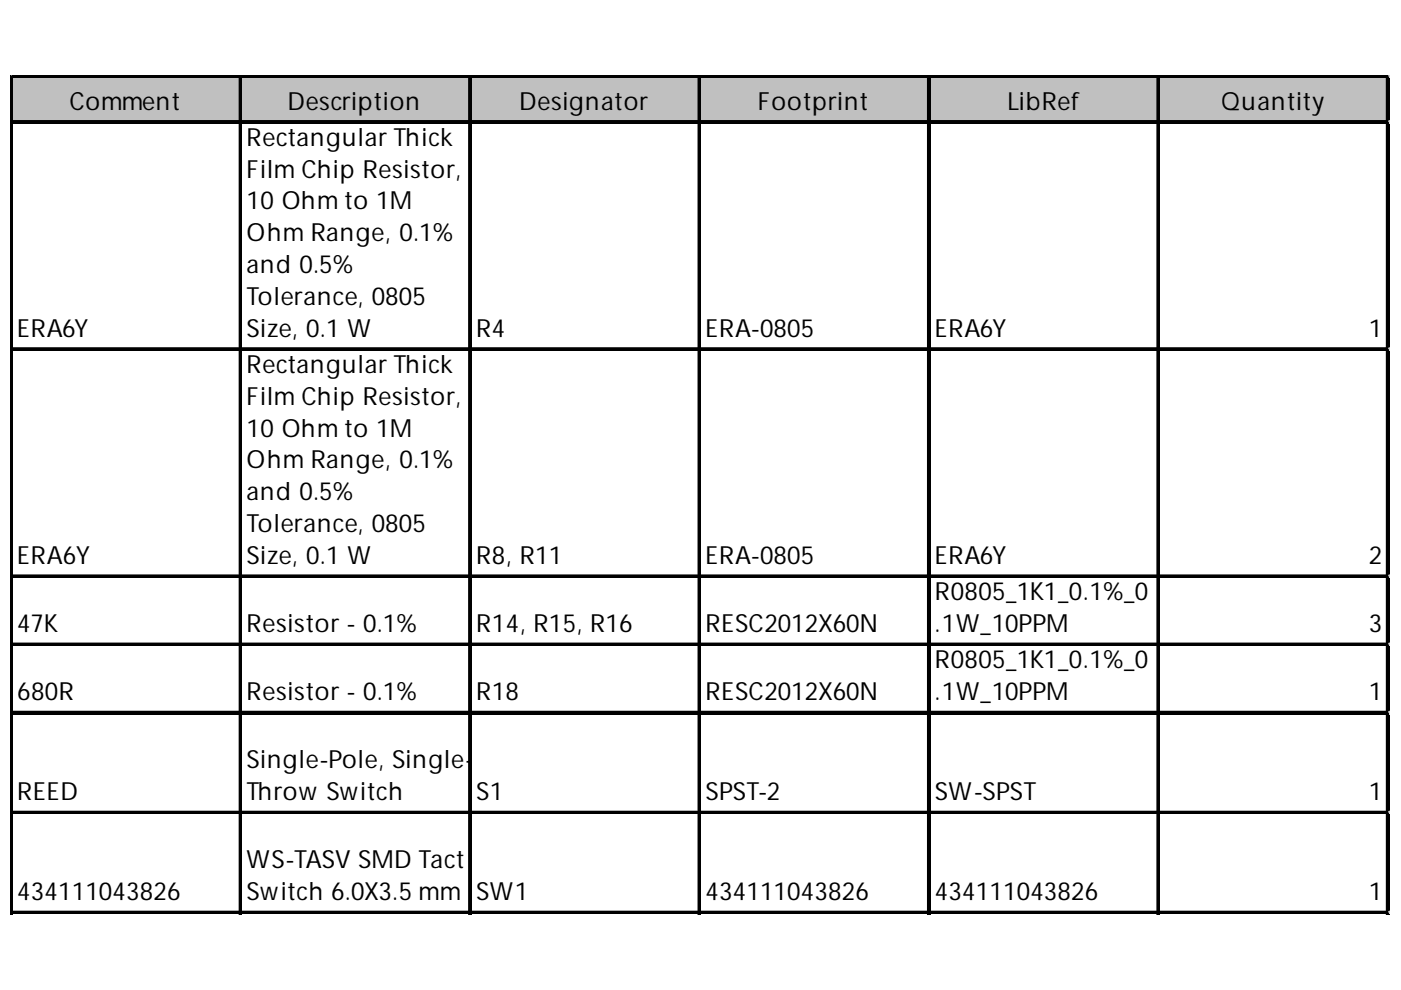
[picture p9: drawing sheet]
<svg xmlns="http://www.w3.org/2000/svg" width="297mm" height="210mm" viewBox="0 0 297 210" stroke-linecap="round" stroke-linejoin="round" font-family="sans-serif">
<defs><g id="words">
<g font-size="5.3">
<text x="14.7" y="23.2">Comment</text>
<text x="61" y="23.2">Description</text>
<text x="110.1" y="23.2">Designator</text>
<text x="160.7" y="23.2">Footprint</text>
<text x="213.6" y="23.2">LibRef</text>
<text x="258.9" y="23.2">Quantity</text>
<text x="52.3" y="30.9">Rectangular Thick</text>
<text x="52.3" y="37.7">Film Chip Resistor,</text>
<text x="52.3" y="44.4">10 Ohm to 1M</text>
<text x="52.3" y="51.2">Ohm Range, 0.1%</text>
<text x="52.3" y="57.9">and 0.5%</text>
<text x="52.3" y="64.6">Tolerance, 0805</text>
<text x="3.6" y="71.4">ERA6Y</text>
<text x="52.3" y="71.4">Size, 0.1 W</text>
<text x="100.9" y="71.4">R4</text>
<text x="149.6" y="71.4">ERA-0805</text>
<text x="198.2" y="71.4">ERA6Y</text>
<text x="290.2" y="71.4">1</text>
<text x="52.3" y="79.1">Rectangular Thick</text>
<text x="52.3" y="85.8">Film Chip Resistor,</text>
<text x="52.3" y="92.6">10 Ohm to 1M</text>
<text x="52.3" y="99.3">Ohm Range, 0.1%</text>
<text x="52.3" y="106.1">and 0.5%</text>
<text x="52.3" y="112.8">Tolerance, 0805</text>
<text x="3.6" y="119.6">ERA6Y</text>
<text x="52.3" y="119.6">Size, 0.1 W</text>
<text x="100.9" y="119.6">R8, R11</text>
<text x="149.6" y="119.6">ERA-0805</text>
<text x="198.2" y="119.6">ERA6Y</text>
<text x="290.2" y="119.6">2</text>
<text x="198.2" y="127.3">R0805_1K1_0.1%_0</text>
<text x="3.6" y="134">47K</text>
<text x="52.3" y="134">Resistor - 0.1%</text>
<text x="100.9" y="134">R14, R15, R16</text>
<text x="149.6" y="134">RESC2012X60N</text>
<text x="198.2" y="134">.1W_10PPM</text>
<text x="290.2" y="134">3</text>
<text x="198.2" y="141.7">R0805_1K1_0.1%_0</text>
<text x="3.6" y="148.5">680R</text>
<text x="52.3" y="148.5">Resistor - 0.1%</text>
<text x="100.9" y="148.5">R18</text>
<text x="149.6" y="148.5">RESC2012X60N</text>
<text x="198.2" y="148.5">.1W_10PPM</text>
<text x="290.2" y="148.5">1</text>
<text x="52.3" y="162.9">Single-Pole, Single-</text>
<text x="3.6" y="169.7">REED</text>
<text x="52.3" y="169.7">Throw Switch</text>
<text x="100.9" y="169.7">S1</text>
<text x="149.6" y="169.7">SPST-2</text>
<text x="198.2" y="169.7">SW-SPST</text>
<text x="290.2" y="169.7">1</text>
<text x="52.3" y="184.1">WS-TASV SMD Tact</text>
<text x="3.6" y="190.9">434111043826</text>
<text x="52.3" y="190.9">Switch 6.0X3.5 mm</text>
<text x="100.9" y="190.9">SW1</text>
<text x="149.6" y="190.9">434111043826</text>
<text x="198.2" y="190.9">434111043826</text>
<text x="290.2" y="190.9">1</text>
</g>
</g></defs>
<path d="M2.6 16.5h291.9v9.7h-291.9z" fill="#c0c0c0"/>
<g fill="none" stroke="#000" stroke-width=".48">
<path d="M2.2 16.1v177.7M2.7 16.1h291.8M50.8 16.5v177.3M99.5 16.5v177.3M148.1 16.5v177.3M196.8 16.5v177.3M245.4 16.5v177.3M294.1 16.5v177.3M2.7 25.7h291.8M2.7 73.9h291.8M2.7 122h291.8M2.7 136.5h291.8"/>
<path d="M2.7 150.9h291.8M2.7 172.1h291.8M2.7 193.3h291.8"/>
</g>
<g fill="#000">
<path d="M2.2 16.1h.5v177.7h-.5zM2.7 16.1h291.8v.4h-291.8zM50.8 16.5h.5v177.3h-.5zM99.5 16.5h.5v177.3h-.5zM148.1 16.5h.5v177.3h-.5zM196.8 16.5h.5v177.3h-.5zM245.4 16.5h.5v177.3h-.5zM294.1 16.5h.4v177.3h-.4zM2.7 25.7h291.8v.5h-291.8zM2.7 73.9h291.8v.4h-291.8zM2.7 122h291.8v.5h-291.8zM2.7 136.5h291.8v.5h-291.8z"/>
<path d="M2.7 150.9h291.8v.5h-291.8zM2.7 172.1h291.8v.5h-291.8zM2.7 193.3h291.8v.5h-291.8z"/>
</g>
<path d="M294.5 16.1h.1" fill="none" stroke="#d4d4d4" stroke-width=".48"/>
<path d="M294.5 16.1l.1 .4z" fill="#d4d4d4"/>
<path d="M294.5 25.7h.1" fill="none" stroke="#d4d4d4" stroke-width=".48"/>
<path d="M294.5 25.7l.1 .5z" fill="#d4d4d4"/>
<path d="M294.5 73.9h.1" fill="none" stroke="#d4d4d4" stroke-width=".48"/>
<path d="M294.5 73.9l.1 .4z" fill="#d4d4d4"/>
<path d="M294.5 122h.1" fill="none" stroke="#d4d4d4" stroke-width=".48"/>
<path d="M294.5 122l.1 .5z" fill="#d4d4d4"/>
<path d="M294.5 136.5h.1" fill="none" stroke="#d4d4d4" stroke-width=".48"/>
<path d="M294.5 136.5l.1 .5z" fill="#d4d4d4"/>
<path d="M294.5 150.9h.1" fill="none" stroke="#d4d4d4" stroke-width=".48"/>
<path d="M294.5 150.9l.1 .5z" fill="#d4d4d4"/>
<path d="M294.5 172.1h.1" fill="none" stroke="#d4d4d4" stroke-width=".48"/>
<path d="M294.5 172.1l.1 .5z" fill="#d4d4d4"/>
<path d="M294.5 193.3h.1" fill="none" stroke="#d4d4d4" stroke-width=".48"/>
<path d="M294.5 193.3l.1 .5z" fill="#d4d4d4"/>
<use href="#words"/>
</svg>
